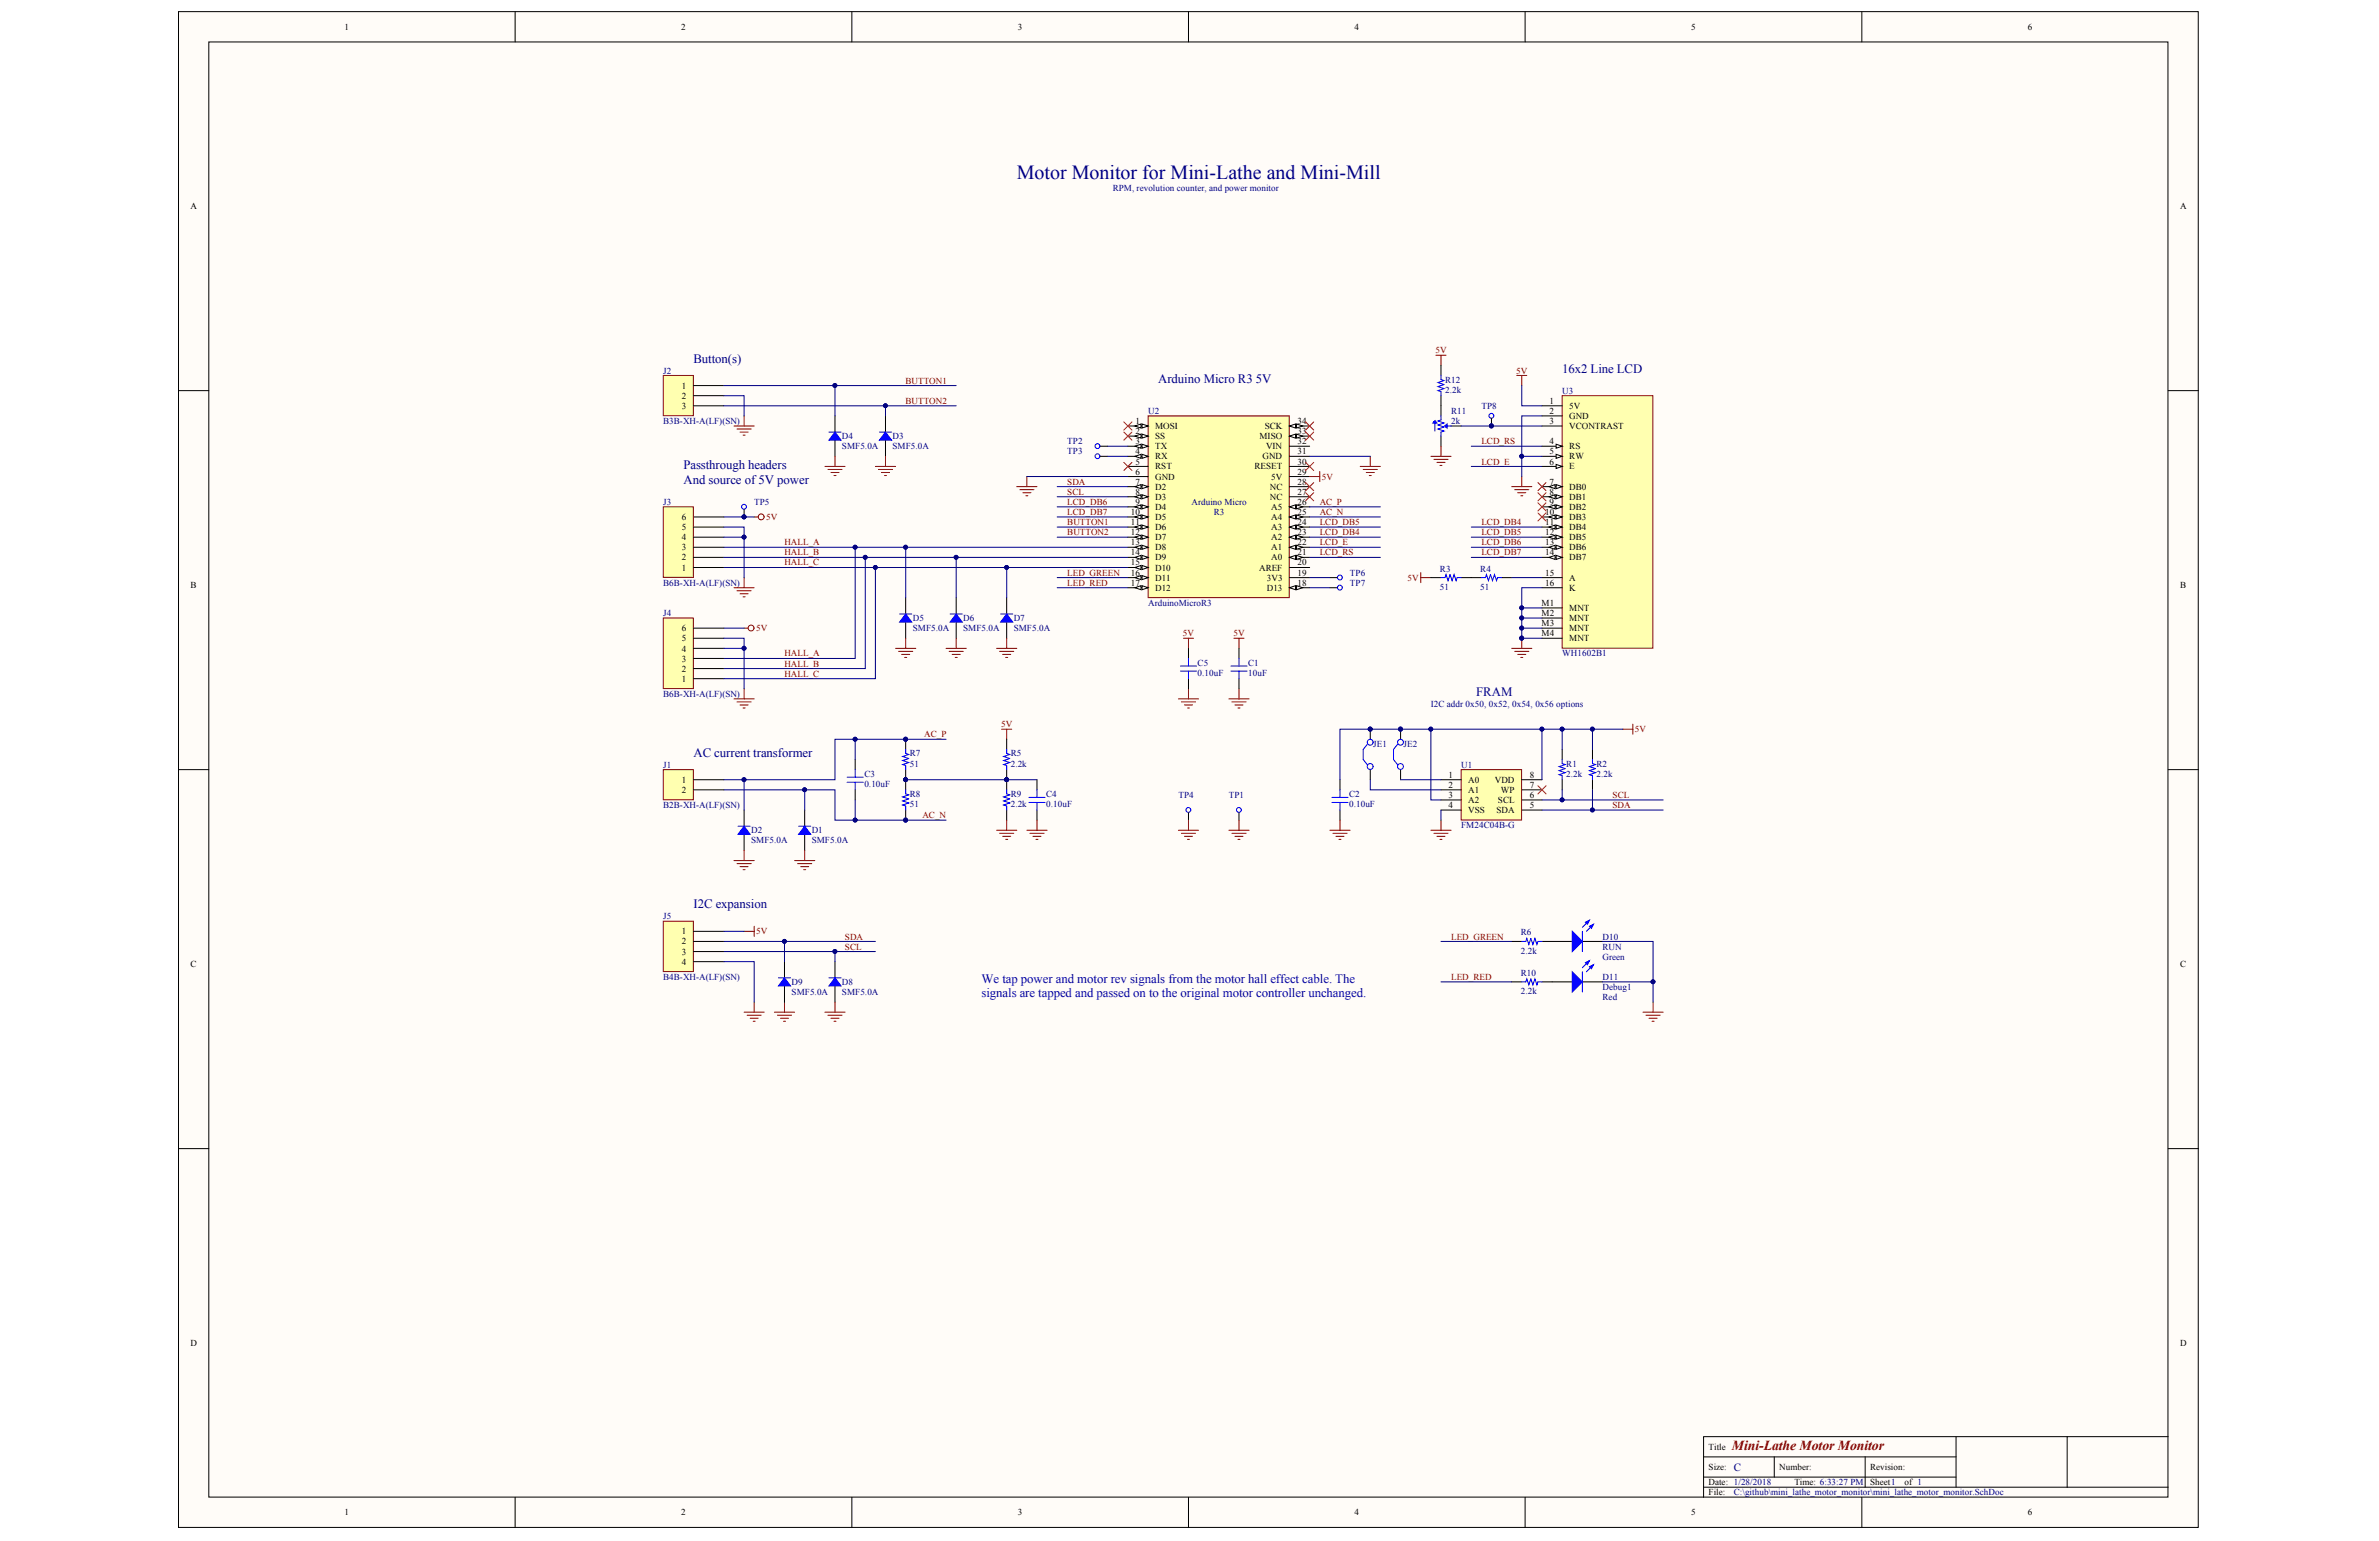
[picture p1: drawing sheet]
<svg xmlns="http://www.w3.org/2000/svg" width="431mm" height="279mm" viewBox="0 0 431 279" stroke-linecap="round" stroke-linejoin="round" font-family="sans-serif">
<defs><g id="words">
<text font-size="3.6" fill="#000080" x="184.4" y="32.5">Motor Monitor for Mini-Lathe and Mini-Mill</text>
<text font-size="2.5" fill="#800000" x="314.1" y="262.9">Mini-Lathe Motor Monitor</text>
<g font-size="2.3" fill="#000080">
<text x="125.8" y="65.7">Button(s)</text>
<text x="210" y="69.4">Arduino Micro R3 5V</text>
<text x="283.3" y="67.6">16x2 Line LCD</text>
<text x="124" y="85">Passthrough headers</text>
<text x="124" y="87.7">And source of 5V power</text>
<text x="267.7" y="126.2">FRAM</text>
<text x="125.8" y="137.2">AC current transformer</text>
<text x="125.8" y="164.7">I2C expansion</text>
</g>
<g font-size="2.3" fill="#0000bf">
<text x="178" y="178.3">We tap power and motor rev signals from the motor hall effect cable. The</text>
<text x="178" y="180.8">signals are tapped and passed on to the original motor controller unchanged.</text>
</g>
<text font-size="2" fill="#000080" x="314.4" y="266.7">C</text>
<g font-size="1.6">
<text x="62.5" y="5.4">1</text>
<text x="123.5" y="5.4">2</text>
<text x="184.6" y="5.4">3</text>
<text x="245.7" y="5.4">4</text>
<text x="306.7" y="5.4">5</text>
<text x="367.8" y="5.4">6</text>
<text x="34.5" y="37.9">A</text>
<text x="395.4" y="37.9">A</text>
<text x="123.7" y="70.5">1</text>
<text x="123.7" y="72.3">2</text>
<text x="123.7" y="74.1">3</text>
<text x="205.9" y="76.9">1</text>
<text x="209.5" y="77.8">MOSI</text>
<text x="229.4" y="77.8">SCK</text>
<text x="235.3" y="76.9">34</text>
<text x="281" y="73.2">1</text>
<text x="281" y="75">2</text>
<text x="281" y="76.9">3</text>
<text x="284.6" y="74.1">5V</text>
<text x="284.6" y="76">GND</text>
<text x="284.6" y="77.8">VCONTRAST</text>
<text x="205.9" y="78.7">2</text>
<text x="205.9" y="80.5">3</text>
<text x="205.9" y="82.4">4</text>
<text x="209.5" y="79.6">SS</text>
<text x="209.5" y="81.5">TX</text>
<text x="209.5" y="83.3">RX</text>
<text x="228.4" y="79.6">MISO</text>
<text x="229" y="83.3">GND</text>
<text x="229.6" y="81.5">VIN</text>
<text x="235.3" y="82.4">31</text>
<text x="235.3" y="80.5">32</text>
<text x="235.3" y="78.7">33</text>
<text x="281" y="80.5">4</text>
<text x="281" y="82.4">5</text>
<text x="284.6" y="81.5">RS</text>
<text x="284.6" y="83.3">RW</text>
<text x="205.9" y="84.2">5</text>
<text x="205.9" y="86">6</text>
<text x="205.9" y="87.9">7</text>
<text x="205.9" y="89.7">8</text>
<text x="209.5" y="85.1">RST</text>
<text x="209.5" y="87">GND</text>
<text x="209.5" y="88.8">D2</text>
<text x="227.5" y="85.1">RESET</text>
<text x="230.3" y="88.8">NC</text>
<text x="230.5" y="87">5V</text>
<text x="235.3" y="89.7">27</text>
<text x="235.3" y="87.9">28</text>
<text x="235.3" y="86">29</text>
<text x="235.3" y="84.2">30</text>
<text x="281" y="84.2">6</text>
<text x="281" y="87.9">7</text>
<text x="281" y="89.7">8</text>
<text x="284.6" y="85.1">E</text>
<text x="284.6" y="88.8">DB0</text>
<text x="123.7" y="94.3">6</text>
<text x="205.1" y="93.4">10</text>
<text x="205.1" y="95.2">11</text>
<text x="205.9" y="91.5">9</text>
<text x="209.5" y="90.6">D3</text>
<text x="209.5" y="92.5">D4</text>
<text x="209.5" y="94.3">D5</text>
<text x="230.3" y="90.6">NC</text>
<text x="230.5" y="94.3">A4</text>
<text x="230.5" y="92.5">A5</text>
<text x="235.3" y="95.2">24</text>
<text x="235.3" y="93.4">25</text>
<text x="235.3" y="91.5">26</text>
<text x="280.2" y="95.2">11</text>
<text x="280.2" y="93.4">10</text>
<text x="281" y="91.5">9</text>
<text x="284.6" y="90.6">DB1</text>
<text x="284.6" y="92.5">DB2</text>
<text x="284.6" y="94.3">DB3</text>
<text x="123.7" y="101.6">2</text>
<text x="123.7" y="99.8">3</text>
<text x="123.7" y="98">4</text>
<text x="123.7" y="96.1">5</text>
<text x="205.1" y="97">12</text>
<text x="205.1" y="98.9">13</text>
<text x="205.1" y="100.7">14</text>
<text x="209.5" y="96.1">D6</text>
<text x="209.5" y="98">D7</text>
<text x="209.5" y="99.8">D8</text>
<text x="209.5" y="101.6">D9</text>
<text x="230.5" y="101.6">A0</text>
<text x="230.5" y="99.8">A1</text>
<text x="230.5" y="98">A2</text>
<text x="230.5" y="96.1">A3</text>
<text x="235.3" y="100.7">21</text>
<text x="235.3" y="98.9">22</text>
<text x="235.3" y="97">23</text>
<text x="280.2" y="97">12</text>
<text x="280.2" y="98.9">13</text>
<text x="280.2" y="100.7">14</text>
<text x="284.6" y="96.1">DB4</text>
<text x="284.6" y="98">DB5</text>
<text x="284.6" y="99.8">DB6</text>
<text x="284.6" y="101.6">DB7</text>
<text x="34.6" y="106.7">B</text>
<text x="123.7" y="103.5">1</text>
<text x="205.1" y="102.5">15</text>
<text x="205.1" y="104.3">16</text>
<text x="205.1" y="106.2">17</text>
<text x="209.5" y="103.5">D10</text>
<text x="209.5" y="105.3">D11</text>
<text x="209.5" y="107.1">D12</text>
<text x="228.3" y="103.5">AREF</text>
<text x="229.7" y="107.1">D13</text>
<text x="229.7" y="105.3">3V3</text>
<text x="235.3" y="106.2">18</text>
<text x="235.3" y="104.3">19</text>
<text x="235.3" y="102.5">20</text>
<text x="280.2" y="104.3">15</text>
<text x="280.2" y="106.2">16</text>
<text x="284.6" y="105.3">A</text>
<text x="284.6" y="107.1">K</text>
<text x="395.4" y="106.7">B</text>
<text x="279.6" y="109.8">M1</text>
<text x="279.6" y="111.7">M2</text>
<text x="279.6" y="113.5">M3</text>
<text x="284.6" y="110.8">MNT</text>
<text x="284.6" y="112.6">MNT</text>
<text x="123.7" y="120">3</text>
<text x="123.7" y="118.1">4</text>
<text x="123.7" y="116.3">5</text>
<text x="123.7" y="114.5">6</text>
<text x="279.6" y="115.4">M4</text>
<text x="284.6" y="114.5">MNT</text>
<text x="284.6" y="116.3">MNT</text>
<text x="123.7" y="123.6">1</text>
<text x="123.7" y="121.8">2</text>
<text x="123.7" y="141.9">1</text>
<text x="123.7" y="143.8">2</text>
<text x="262.7" y="141">1</text>
<text x="262.7" y="142.9">2</text>
<text x="266.3" y="141.9">A0</text>
<text x="266.3" y="143.8">A1</text>
<text x="271.1" y="141.9">VDD</text>
<text x="272.2" y="143.8">WP</text>
<text x="277.5" y="142.9">7</text>
<text x="277.5" y="141">8</text>
<text x="262.7" y="144.7">3</text>
<text x="262.7" y="146.5">4</text>
<text x="266.3" y="145.6">A2</text>
<text x="266.3" y="147.4">VSS</text>
<text x="271.4" y="147.4">SDA</text>
<text x="271.7" y="145.6">SCL</text>
<text x="277.5" y="146.5">5</text>
<text x="277.5" y="144.7">6</text>
<text x="123.7" y="169.4">1</text>
<text x="123.7" y="171.2">2</text>
<text x="123.7" y="173.1">3</text>
<text x="34.6" y="175.4">C</text>
<text x="123.7" y="174.9">4</text>
<text x="395.4" y="175.4">C</text>
<text x="34.5" y="244.1">D</text>
<text x="395.4" y="244.1">D</text>
<text x="309.9" y="262.9">Title</text>
<text x="309.9" y="266.5">Size:</text>
<text x="309.9" y="269.3">Date: 1/28/2018</text>
<text x="322.7" y="266.5">Number:</text>
<text x="325.4" y="269.3">Time: 6:33:27 PM</text>
<text x="339.2" y="266.5">Revision:</text>
<text x="339.2" y="269.3">Sheet1</text>
<text x="345.4" y="269.3">of 1</text>
<text x="62.5" y="274.8">1</text>
<text x="123.5" y="274.8">2</text>
<text x="184.6" y="274.8">3</text>
<text x="245.7" y="274.8">4</text>
<text x="306.7" y="274.8">5</text>
<text x="309.9" y="271.1">File:</text>
<text x="367.8" y="274.8">6</text>
</g>
<g font-size="1.6" fill="#000080">
<text x="201.8" y="34.7">RPM, revolution counter, and power monitor</text>
<text x="120.3" y="67.7">J2</text>
<text x="262.1" y="69.4">R12</text>
<text x="262.1" y="71.2">2.2k</text>
<text x="283.3" y="71.4">U3</text>
<text x="120.3" y="76.9">B3B-XH-A(LF)(SN)</text>
<text x="208.2" y="75">U2</text>
<text x="263.2" y="75">R11</text>
<text x="263.2" y="76.9">2k</text>
<text x="268.7" y="74.1">TP8</text>
<text x="152.7" y="79.6">D4</text>
<text x="152.7" y="81.5">SMF5.0A</text>
<text x="161.9" y="79.6">D3</text>
<text x="161.9" y="81.5">SMF5.0A</text>
<text x="193.6" y="80.5">TP2</text>
<text x="193.6" y="82.4">TP3</text>
<text x="120.3" y="91.5">J3</text>
<text x="136.8" y="91.5">TP5</text>
<text x="216.1" y="91.5">Arduino Micro</text>
<text x="220.1" y="93.4">R3</text>
<text x="120.3" y="106.2">B6B-XH-A(LF)(SN)</text>
<text x="244.8" y="104.3">TP6</text>
<text x="244.8" y="106.2">TP7</text>
<text x="261.1" y="103.6">R3</text>
<text x="261.1" y="106.9">51</text>
<text x="268.5" y="103.6">R4</text>
<text x="268.5" y="106.9">51</text>
<text x="120.3" y="111.7">J4</text>
<text x="165.5" y="112.6">D5</text>
<text x="174.7" y="112.6">D6</text>
<text x="183.8" y="112.6">D7</text>
<text x="208.2" y="109.8">ArduinoMicroR3</text>
<text x="165.5" y="114.5">SMF5.0A</text>
<text x="174.7" y="114.5">SMF5.0A</text>
<text x="183.8" y="114.5">SMF5.0A</text>
<text x="283.3" y="119">WH1602B1</text>
<text x="217.2" y="120.7">C5</text>
<text x="217.2" y="122.5">0.10uF</text>
<text x="226.4" y="120.7">C1</text>
<text x="226.4" y="122.5">10uF</text>
<text x="120.3" y="126.4">B6B-XH-A(LF)(SN)</text>
<text x="259.5" y="128.2">I2C addr 0x50, 0x52, 0x54, 0x56 options</text>
<text x="165" y="137.2">R7</text>
<text x="183.3" y="137.2">R5</text>
<text x="249.1" y="135.5">JE1</text>
<text x="254.5" y="135.5">JE2</text>
<text x="120.3" y="139.2">J1</text>
<text x="156.8" y="140.8">C3</text>
<text x="156.8" y="142.7">0.10uF</text>
<text x="165" y="139">51</text>
<text x="183.3" y="139">2.2k</text>
<text x="265" y="139.2">U1</text>
<text x="284" y="139">R1</text>
<text x="284" y="140.8">2.2k</text>
<text x="289.5" y="139">R2</text>
<text x="289.5" y="140.8">2.2k</text>
<text x="120.3" y="146.5">B2B-XH-A(LF)(SN)</text>
<text x="165" y="144.5">R8</text>
<text x="165" y="146.3">51</text>
<text x="183.3" y="144.5">R9</text>
<text x="183.3" y="146.3">2.2k</text>
<text x="189.7" y="144.5">C4</text>
<text x="189.7" y="146.3">0.10uF</text>
<text x="213.7" y="144.7">TP4</text>
<text x="222.9" y="144.7">TP1</text>
<text x="244.7" y="144.5">C2</text>
<text x="244.7" y="146.3">0.10uF</text>
<text x="136.2" y="151.1">D2</text>
<text x="136.2" y="152.9">SMF5.0A</text>
<text x="147.2" y="151.1">D1</text>
<text x="147.2" y="152.9">SMF5.0A</text>
<text x="265" y="150.2">FM24C04B-G</text>
<text x="120.3" y="166.7">J5</text>
<text x="275.8" y="169.6">R6</text>
<text x="275.8" y="172.9">2.2k</text>
<text x="290.6" y="170.3">D10</text>
<text x="290.6" y="172.2">RUN</text>
<text x="290.6" y="174">Green</text>
<text x="120.3" y="177.7">B4B-XH-A(LF)(SN)</text>
<text x="143.6" y="178.6">D9</text>
<text x="152.7" y="178.6">D8</text>
<text x="275.8" y="176.9">R10</text>
<text x="290.6" y="177.7">D11</text>
<text x="290.6" y="179.5">Debug1</text>
<text x="143.6" y="180.4">SMF5.0A</text>
<text x="152.7" y="180.4">SMF5.0A</text>
<text x="275.8" y="180.2">2.2k</text>
<text x="290.6" y="181.3">Red</text>
<text x="314.4" y="271.1">C:\github\mini_lathe_motor_monitor\mini_lathe_motor_monitor.SchDoc</text>
</g>
<g font-size="1.6" fill="#800000">
<text x="260.3" y="64.1">5V</text>
<text x="164.2" y="69.6">BUTTON1</text>
<text x="275" y="67.7">5V</text>
<text x="164.2" y="73.2">BUTTON2</text>
<text x="268.7" y="80.5">LCD_RS</text>
<text x="193.6" y="87.9">SDA</text>
<text x="193.6" y="89.7">SCL</text>
<text x="239.7" y="87">5V</text>
<text x="268.7" y="84.2">LCD_E</text>
<text x="139" y="94.3">5V</text>
<text x="193.6" y="91.5">LCD_DB6</text>
<text x="193.6" y="93.4">LCD_DB7</text>
<text x="193.6" y="95.2">BUTTON1</text>
<text x="239.3" y="95.2">LCD_DB5</text>
<text x="239.3" y="91.5">AC_P</text>
<text x="239.3" y="93.4">AC_N</text>
<text x="268.7" y="95.2">LCD_DB4</text>
<text x="142.3" y="98.9">HALL_A</text>
<text x="142.3" y="100.7">HALL_B</text>
<text x="193.6" y="97">BUTTON2</text>
<text x="239.3" y="100.7">LCD_RS</text>
<text x="239.3" y="98.9">LCD_E</text>
<text x="239.3" y="97">LCD_DB4</text>
<text x="268.7" y="97">LCD_DB5</text>
<text x="268.7" y="98.9">LCD_DB6</text>
<text x="268.7" y="100.7">LCD_DB7</text>
<text x="142.3" y="102.5">HALL_C</text>
<text x="193.6" y="104.3">LED_GREEN</text>
<text x="193.6" y="106.2">LED_RED</text>
<text x="255.3" y="105.3">5V</text>
<text x="137.1" y="114.5">5V</text>
<text x="142.3" y="119">HALL_A</text>
<text x="214.5" y="115.4">5V</text>
<text x="223.7" y="115.4">5V</text>
<text x="142.3" y="120.9">HALL_B</text>
<text x="142.3" y="122.7">HALL_C</text>
<text x="181.6" y="131.9">5V</text>
<text x="167.6" y="133.7">AC_P</text>
<text x="296.5" y="132.8">5V</text>
<text x="167.3" y="148.4">AC_N</text>
<text x="292.5" y="146.5">SDA</text>
<text x="292.5" y="144.7">SCL</text>
<text x="137.1" y="169.4">5V</text>
<text x="153.2" y="170.3">SDA</text>
<text x="153.2" y="172.2">SCL</text>
<text x="263.2" y="170.3">LED_GREEN</text>
<text x="263.2" y="177.7">LED_RED</text>
</g>
</g></defs>
<g fill="#fffcf8" stroke="#000" stroke-width=".18">
<path d="M32.4 2.1h366.3v274.8h-366.3z"/>
<path d="M37.9 7.6h355.3v263.8h-355.3z"/>
</g>
<g fill="none" stroke="#000" stroke-width=".18">
<path d="M93.4 2.1v5.5M154.5 2.1v5.5M215.5 2.1v5.5M276.6 2.1v5.5M337.7 2.1v5.5M32.4 70.8h5.5M393.2 70.8h5.5M32.4 139.5h5.5M393.2 139.5h5.5M32.4 208.3h5.5M393.2 208.3h5.5M93.4 271.5v5.5"/>
<path d="M154.5 271.5v5.5M215.5 271.5v5.5M276.6 271.5v5.5M309 264.1h45.7M309 269.6h84.2M309 267.8h45.7M321.8 264.1v3.7M337.7 271.5v5.5M338.3 264.1v5.5M354.7 260.5v9.1M374.9 260.5h-65.9v11M393.2 260.5h-18.3v9.1"/>
</g>
<path d="M265 139.5h10.9v9.2h-10.9z" fill="#ffffb0" stroke="#800000" stroke-width=".18"/>
<path d="M261.3 141.4h3.7M261.3 143.2h3.7M261.3 145h3.7M261.3 146.9h3.7M276 141.4h3.6M276 143.2h3.6M276 145h3.6M276 146.9h3.6M281.5 170.7h3.6M287 170.7h3.6" fill="none" stroke="#000" stroke-width=".18"/>
<path d="M294.3 132.2h1.8M296.1 131.3v1.8M259.5 150.5h3.7M260 151.1h2.6M260.6 151.6h1.5M261.1 152.2h.4M261.3 148.7v1.8" fill="none" stroke="#800000" stroke-width=".18"/>
<path d="M285.1 168.9l1.9 1.8-1.9 1.8z" fill="#00f"/>
<path d="M285.1 168.9l1.9 1.8-1.9 1.8zM288.3 166.8l-1.3 1.3M289 167.6l-1.3 1.3" fill="none" stroke="#00f" stroke-width=".18"/>
<path d="M288.3 167.9l.7-.3-.4 .7z" fill="#00f"/>
<path d="M288.3 167.9l.7-.3-.4 .7z" fill="none" stroke="#00f" stroke-width=".18"/>
<path d="M287.5 167.2l.8-.4-.4 .8z" fill="#00f"/>
<path d="M287 168.9v3.6M287.5 167.2l.8-.4-.4 .8z" fill="none" stroke="#00f" stroke-width=".18"/>
<path d="M281.5 178h3.6M287 178h3.6" fill="none" stroke="#000" stroke-width=".18"/>
<path d="M285.1 176.2l1.9 1.8-1.9 1.9z" fill="#00f"/>
<path d="M285.1 176.2l1.9 1.8-1.9 1.9zM288.3 174.2l-1.3 1.3M289 174.9l-1.3 1.3" fill="none" stroke="#00f" stroke-width=".18"/>
<path d="M288.3 175.3l.7-.4-.4 .7z" fill="#00f"/>
<path d="M288.3 175.3l.7-.4-.4 .7z" fill="none" stroke="#00f" stroke-width=".18"/>
<path d="M287.5 174.5l.8-.3-.4 .7z" fill="#00f"/>
<g fill="none" stroke="#00f" stroke-width=".18">
<path d="M248 135l-.8 .9v1.8l.8 .9M253.5 135l-.8 .9v1.8l.8 .9M287 176.2v3.7M287.5 174.5l.8-.3-.4 .7z"/>
<circle cx="248.5" cy="134.6" r=".53"/>
<circle cx="248.5" cy="139" r=".53"/>
<circle cx="254" cy="134.6" r=".53"/>
<circle cx="254" cy="139" r=".53"/>
<circle cx="215.5" cy="146.9" r=".44"/>
<circle cx="224.7" cy="146.9" r=".44"/>
</g>
<g fill="none" stroke="#800000" stroke-width=".18">
<path d="M186.2 150.5h3.7M186.8 151.1h2.5M187.3 151.6h1.5M187.9 152.2h.3M188.1 148.7v1.8M213.7 150.5h3.7M214.3 151.1h2.5M214.8 151.6h1.5M215.4 152.2h.3M215.5 148.7v1.8M222.9 150.5h3.6M223.4 151.1h2.6"/>
<path d="M224 151.6h1.4M224.5 152.2h.4M224.7 148.7v1.8M241.2 150.5h3.6M241.7 151.1h2.6M242.3 151.6h1.4M242.8 152.2h.4M243 148.7v1.8M140.4 183.5h3.7M141 184.1h2.6M141.5 184.6h1.5M142.1 185.2h.4"/>
<path d="M142.3 181.7v1.8"/>
</g>
<path d="M248.5 132.2v1.8M248.5 139.5v1.9M254 132.2v1.8M254 139.5v1.9M215.5 147.3v1.4M224.7 147.3v1.4" fill="none" stroke="#000" stroke-width=".18"/>
<g fill="#000080" stroke="#000080" stroke-width=".18">
<circle cx="254" cy="132.2" r=".35"/>
<circle cx="248.5" cy="132.2" r=".35"/>
</g>
<path d="M278.9 142.5l1.5 1.4M280.4 142.5l-1.5 1.4" fill="none" stroke="#f00" stroke-width=".18"/>
<path d="M208.2 75.4h25.6v33h-25.6z" fill="#ffffb0" stroke="#800000" stroke-width=".18"/>
<path d="M204.5 77.2h3.7" fill="none" stroke="#000" stroke-width=".18"/>
<path d="M207.1 76.9l1.1 .3-1.1 .4z" fill="#fffcf8"/>
<path d="M207.1 76.9l1.1 .3-1.1 .4z" fill="none" stroke="#000" stroke-width=".18"/>
<path d="M205.8 77.2l1.1-.3v.7z" fill="#fffcf8"/>
<path d="M204.5 79.1h3.7M205.8 77.2l1.1-.3v.7z" fill="none" stroke="#000" stroke-width=".18"/>
<path d="M207.1 78.7l1.1 .4-1.1 .3z" fill="#fffcf8"/>
<path d="M207.1 78.7l1.1 .4-1.1 .3z" fill="none" stroke="#000" stroke-width=".18"/>
<path d="M205.8 79.1l1.1-.4v.7z" fill="#fffcf8"/>
<path d="M205.8 79.1l1.1-.4v.7zM204.5 80.9h3.7" fill="none" stroke="#000" stroke-width=".18"/>
<path d="M207.1 80.5l1.1 .4-1.1 .4z" fill="#fffcf8"/>
<path d="M207.1 80.5l1.1 .4-1.1 .4z" fill="none" stroke="#000" stroke-width=".18"/>
<path d="M205.8 80.9l1.1-.4v.8z" fill="#fffcf8"/>
<path d="M204.5 82.7h3.7M205.8 80.9l1.1-.4v.8z" fill="none" stroke="#000" stroke-width=".18"/>
<path d="M207.1 82.4l1.1 .3-1.1 .4z" fill="#fffcf8"/>
<path d="M207.1 82.4l1.1 .3-1.1 .4z" fill="none" stroke="#000" stroke-width=".18"/>
<path d="M205.8 82.7l1.1-.3v.7z" fill="#fffcf8"/>
<path d="M204.5 84.6h3.7M204.5 86.4h3.7M204.5 88.2h3.7M205.8 82.7l1.1-.3v.7z" fill="none" stroke="#000" stroke-width=".18"/>
<path d="M207.1 87.9l1.1 .3-1.1 .4z" fill="#fffcf8"/>
<path d="M207.1 87.9l1.1 .3-1.1 .4z" fill="none" stroke="#000" stroke-width=".18"/>
<path d="M205.8 88.2l1.1-.3v.7z" fill="#fffcf8"/>
<path d="M204.5 90.1h3.7M205.8 88.2l1.1-.3v.7z" fill="none" stroke="#000" stroke-width=".18"/>
<path d="M207.1 89.7l1.1 .4-1.1 .3z" fill="#fffcf8"/>
<path d="M207.1 89.7l1.1 .4-1.1 .3z" fill="none" stroke="#000" stroke-width=".18"/>
<path d="M205.8 90.1l1.1-.4v.7z" fill="#fffcf8"/>
<path d="M204.5 91.9h3.7M205.8 90.1l1.1-.4v.7z" fill="none" stroke="#000" stroke-width=".18"/>
<path d="M207.1 91.5l1.1 .4-1.1 .4z" fill="#fffcf8"/>
<path d="M207.1 91.5l1.1 .4-1.1 .4z" fill="none" stroke="#000" stroke-width=".18"/>
<path d="M205.8 91.9l1.1-.4v.8z" fill="#fffcf8"/>
<path d="M204.5 93.7h3.7M205.8 91.9l1.1-.4v.8z" fill="none" stroke="#000" stroke-width=".18"/>
<path d="M207.1 93.4l1.1 .3-1.1 .4z" fill="#fffcf8"/>
<path d="M207.1 93.4l1.1 .3-1.1 .4z" fill="none" stroke="#000" stroke-width=".18"/>
<path d="M205.8 93.7l1.1-.3v.7z" fill="#fffcf8"/>
<path d="M204.5 95.6h3.7M205.8 93.7l1.1-.3v.7z" fill="none" stroke="#000" stroke-width=".18"/>
<path d="M207.1 95.2l1.1 .4-1.1 .3z" fill="#fffcf8"/>
<path d="M207.1 95.2l1.1 .4-1.1 .3z" fill="none" stroke="#000" stroke-width=".18"/>
<path d="M205.8 95.6l1.1-.4v.7z" fill="#fffcf8"/>
<path d="M204.5 97.4h3.7M205.8 95.6l1.1-.4v.7z" fill="none" stroke="#000" stroke-width=".18"/>
<path d="M207.1 97l1.1 .4-1.1 .4z" fill="#fffcf8"/>
<path d="M207.1 97l1.1 .4-1.1 .4z" fill="none" stroke="#000" stroke-width=".18"/>
<path d="M205.8 97.4l1.1-.4v.8z" fill="#fffcf8"/>
<path d="M204.5 99.2h3.7M205.8 97.4l1.1-.4v.8z" fill="none" stroke="#000" stroke-width=".18"/>
<path d="M207.1 98.9l1.1 .3-1.1 .4z" fill="#fffcf8"/>
<path d="M207.1 98.9l1.1 .3-1.1 .4z" fill="none" stroke="#000" stroke-width=".18"/>
<path d="M205.8 99.2l1.1-.3v.7z" fill="#fffcf8"/>
<path d="M205.8 99.2l1.1-.3v.7zM204.5 101.1h3.7" fill="none" stroke="#000" stroke-width=".18"/>
<path d="M207.1 100.7l1.1 .4-1.1 .3z" fill="#fffcf8"/>
<path d="M207.1 100.7l1.1 .4-1.1 .3z" fill="none" stroke="#000" stroke-width=".18"/>
<path d="M205.8 101.1l1.1-.4v.7z" fill="#fffcf8"/>
<path d="M204.5 102.9h3.7M205.8 101.1l1.1-.4v.7z" fill="none" stroke="#000" stroke-width=".18"/>
<path d="M207.1 102.5l1.1 .4-1.1 .4z" fill="#fffcf8"/>
<path d="M207.1 102.5l1.1 .4-1.1 .4z" fill="none" stroke="#000" stroke-width=".18"/>
<path d="M205.8 102.9l1.1-.4v.8z" fill="#fffcf8"/>
<path d="M204.5 104.7h3.7M205.8 102.9l1.1-.4v.8z" fill="none" stroke="#000" stroke-width=".18"/>
<path d="M207.1 104.4l1.1 .3-1.1 .4z" fill="#fffcf8"/>
<path d="M207.1 104.4l1.1 .3-1.1 .4z" fill="none" stroke="#000" stroke-width=".18"/>
<path d="M205.8 104.7l1.1-.3v.7z" fill="#fffcf8"/>
<path d="M204.5 106.6h3.7M205.8 104.7l1.1-.3v.7z" fill="none" stroke="#000" stroke-width=".18"/>
<path d="M207.1 106.2l1.1 .4-1.1 .3z" fill="#fffcf8"/>
<path d="M207.1 106.2l1.1 .4-1.1 .3z" fill="none" stroke="#000" stroke-width=".18"/>
<path d="M205.8 106.6l1.1-.4v.7z" fill="#fffcf8"/>
<path d="M205.8 106.6l1.1-.4v.7zM233.9 106.6h3.6" fill="none" stroke="#000" stroke-width=".18"/>
<path d="M233.9 106.6l1.1-.4v.7z" fill="#fffcf8"/>
<path d="M233.9 106.6l1.1-.4v.7z" fill="none" stroke="#000" stroke-width=".18"/>
<path d="M235.1 106.2l1.1 .4-1.1 .3z" fill="#fffcf8"/>
<path d="M233.9 104.7h3.6M233.9 102.9h3.6M233.9 101.1h3.6M235.1 106.2l1.1 .4-1.1 .3z" fill="none" stroke="#000" stroke-width=".18"/>
<path d="M233.9 101.1l1.1-.4v.7z" fill="#fffcf8"/>
<path d="M233.9 101.1l1.1-.4v.7z" fill="none" stroke="#000" stroke-width=".18"/>
<path d="M235.1 100.7l1.1 .4-1.1 .3z" fill="#fffcf8"/>
<path d="M233.9 99.2h3.6M235.1 100.7l1.1 .4-1.1 .3z" fill="none" stroke="#000" stroke-width=".18"/>
<path d="M233.9 99.2l1.1-.3v.7z" fill="#fffcf8"/>
<path d="M233.9 99.2l1.1-.3v.7z" fill="none" stroke="#000" stroke-width=".18"/>
<path d="M235.1 98.9l1.1 .3-1.1 .4z" fill="#fffcf8"/>
<path d="M233.9 97.4h3.6M235.1 98.9l1.1 .3-1.1 .4z" fill="none" stroke="#000" stroke-width=".18"/>
<path d="M233.9 97.4l1.1-.4v.8z" fill="#fffcf8"/>
<path d="M233.9 97.4l1.1-.4v.8z" fill="none" stroke="#000" stroke-width=".18"/>
<path d="M235.1 97l1.1 .4-1.1 .4z" fill="#fffcf8"/>
<path d="M233.9 95.6h3.6M235.1 97l1.1 .4-1.1 .4z" fill="none" stroke="#000" stroke-width=".18"/>
<path d="M233.9 95.6l1.1-.4v.7z" fill="#fffcf8"/>
<path d="M233.9 95.6l1.1-.4v.7z" fill="none" stroke="#000" stroke-width=".18"/>
<path d="M235.1 95.2l1.1 .4-1.1 .3z" fill="#fffcf8"/>
<path d="M233.9 93.7h3.6M235.1 95.2l1.1 .4-1.1 .3z" fill="none" stroke="#000" stroke-width=".18"/>
<path d="M233.9 93.7l1.1-.3v.7z" fill="#fffcf8"/>
<path d="M233.9 93.7l1.1-.3v.7z" fill="none" stroke="#000" stroke-width=".18"/>
<path d="M235.1 93.4l1.1 .3-1.1 .4z" fill="#fffcf8"/>
<path d="M233.9 91.9h3.6M235.1 93.4l1.1 .3-1.1 .4z" fill="none" stroke="#000" stroke-width=".18"/>
<path d="M233.9 91.9l1.1-.4v.8z" fill="#fffcf8"/>
<path d="M233.9 91.9l1.1-.4v.8z" fill="none" stroke="#000" stroke-width=".18"/>
<path d="M235.1 91.5l1.1 .4-1.1 .4z" fill="#fffcf8"/>
<path d="M233.9 79.1h3.6M233.9 90.1h3.6M233.9 88.2h3.6M233.9 86.4h3.6M233.9 84.6h3.6M233.9 82.7h3.6M233.9 80.9h3.6M235.1 91.5l1.1 .4-1.1 .4z" fill="none" stroke="#000" stroke-width=".18"/>
<path d="M233.9 79.1l1.1-.4v.7z" fill="#fffcf8"/>
<path d="M233.9 79.1l1.1-.4v.7z" fill="none" stroke="#000" stroke-width=".18"/>
<path d="M235.1 78.7l1.1 .4-1.1 .3z" fill="#fffcf8"/>
<path d="M233.9 77.2h3.6M235.1 78.7l1.1 .4-1.1 .3z" fill="none" stroke="#000" stroke-width=".18"/>
<path d="M233.9 77.2l1.1-.3v.7z" fill="#fffcf8"/>
<path d="M233.9 77.2l1.1-.3v.7z" fill="none" stroke="#000" stroke-width=".18"/>
<path d="M235.1 76.9l1.1 .3-1.1 .4z" fill="#fffcf8"/>
<path d="M235.1 76.9l1.1 .3-1.1 .4z" fill="none" stroke="#000" stroke-width=".18"/>
<path d="M283.3 71.7h16.5v45.8h-16.5z" fill="#ffffb0" stroke="#800000" stroke-width=".18"/>
<path d="M279.6 73.6h3.7M279.6 75.4h3.7M279.6 77.2h3.7M279.6 80.9h3.7" fill="none" stroke="#000" stroke-width=".18"/>
<path d="M282.2 80.5l1.1 .4-1.1 .4z" fill="#fffcf8"/>
<path d="M279.6 82.7h3.7M282.2 80.5l1.1 .4-1.1 .4z" fill="none" stroke="#000" stroke-width=".18"/>
<path d="M282.2 82.4l1.1 .3-1.1 .4z" fill="#fffcf8"/>
<path d="M279.6 84.6h3.7M282.2 82.4l1.1 .3-1.1 .4z" fill="none" stroke="#000" stroke-width=".18"/>
<path d="M282.2 84.2l1.1 .4-1.1 .3z" fill="#fffcf8"/>
<path d="M279.6 95.6h3.7M282.2 84.2l1.1 .4-1.1 .3z" fill="none" stroke="#000" stroke-width=".18"/>
<path d="M282.2 95.2l1.1 .4-1.1 .3z" fill="#fffcf8"/>
<path d="M282.2 95.2l1.1 .4-1.1 .3z" fill="none" stroke="#000" stroke-width=".18"/>
<path d="M280.9 95.6l1.1-.4v.7z" fill="#fffcf8"/>
<path d="M279.6 97.4h3.7M280.9 95.6l1.1-.4v.7z" fill="none" stroke="#000" stroke-width=".18"/>
<path d="M282.2 97l1.1 .4-1.1 .4z" fill="#fffcf8"/>
<path d="M282.2 97l1.1 .4-1.1 .4z" fill="none" stroke="#000" stroke-width=".18"/>
<path d="M280.9 97.4l1.1-.4v.8z" fill="#fffcf8"/>
<path d="M279.6 99.2h3.7M280.9 97.4l1.1-.4v.8z" fill="none" stroke="#000" stroke-width=".18"/>
<path d="M282.2 98.9l1.1 .3-1.1 .4z" fill="#fffcf8"/>
<path d="M282.2 98.9l1.1 .3-1.1 .4z" fill="none" stroke="#000" stroke-width=".18"/>
<path d="M280.9 99.2l1.1-.3v.7z" fill="#fffcf8"/>
<path d="M280.9 99.2l1.1-.3v.7zM279.6 101.1h3.7" fill="none" stroke="#000" stroke-width=".18"/>
<path d="M282.2 100.7l1.1 .4-1.1 .3z" fill="#fffcf8"/>
<path d="M282.2 100.7l1.1 .4-1.1 .3z" fill="none" stroke="#000" stroke-width=".18"/>
<path d="M280.9 101.1l1.1-.4v.7z" fill="#fffcf8"/>
<path d="M279.6 88.2h3.7M280.9 101.1l1.1-.4v.7z" fill="none" stroke="#000" stroke-width=".18"/>
<path d="M282.2 87.9l1.1 .3-1.1 .4z" fill="#fffcf8"/>
<path d="M282.2 87.9l1.1 .3-1.1 .4z" fill="none" stroke="#000" stroke-width=".18"/>
<path d="M280.9 88.2l1.1-.3v.7z" fill="#fffcf8"/>
<path d="M279.6 90.1h3.7M280.9 88.2l1.1-.3v.7z" fill="none" stroke="#000" stroke-width=".18"/>
<path d="M282.2 89.7l1.1 .4-1.1 .3z" fill="#fffcf8"/>
<path d="M282.2 89.7l1.1 .4-1.1 .3z" fill="none" stroke="#000" stroke-width=".18"/>
<path d="M280.9 90.1l1.1-.4v.7z" fill="#fffcf8"/>
<path d="M279.6 91.9h3.7M280.9 90.1l1.1-.4v.7z" fill="none" stroke="#000" stroke-width=".18"/>
<path d="M282.2 91.5l1.1 .4-1.1 .4z" fill="#fffcf8"/>
<path d="M282.2 91.5l1.1 .4-1.1 .4z" fill="none" stroke="#000" stroke-width=".18"/>
<path d="M280.9 91.9l1.1-.4v.8z" fill="#fffcf8"/>
<path d="M279.6 93.7h3.7M280.9 91.9l1.1-.4v.8z" fill="none" stroke="#000" stroke-width=".18"/>
<path d="M282.2 93.4l1.1 .3-1.1 .4z" fill="#fffcf8"/>
<path d="M282.2 93.4l1.1 .3-1.1 .4z" fill="none" stroke="#000" stroke-width=".18"/>
<path d="M280.9 93.7l1.1-.3v.7z" fill="#fffcf8"/>
<path d="M261.3 73.6v1.8M261.3 79.1v1.8M263.2 77.2h1.8M280.9 93.7l1.1-.3v.7zM279.6 104.7h3.7M279.6 106.6h3.7M279.6 110.2h3.7M279.6 112.1h3.7M279.6 113.9h3.7M279.6 115.7h3.7" fill="none" stroke="#000" stroke-width=".18"/>
<g fill="none" stroke="#800000" stroke-width=".18">
<path d="M260.4 64.4h1.8M261.3 64.4v1.8M275.1 68.1h1.8M276 68.1v1.8M136.8 93.7h.7M184.4 88.2h3.7M185 88.8h2.5M185.5 89.3h1.5M186 89.9h.4M186.2 86.4v1.8M237.5 86.4h1.9M239.4 85.5v1.8"/>
<path d="M246.7 84.6h3.6M247.2 85.1h2.6M247.8 85.7h1.4M248.3 86.2h.4M248.5 82.7v1.9M259.5 82.7h3.7M260 83.3h2.6M260.6 83.8h1.5M261.1 84.4h.4M261.3 80.9v1.8M274.2 88.2h3.6M274.7 88.8h2.6"/>
<path d="M275.3 89.3h1.4M275.8 89.9h.4M276 86.4v1.8M133.1 106.6h3.7M133.7 107.1h2.5M134.2 107.7h1.5M134.8 108.2h.3M134.9 104.7v1.9M134.9 113.9h.8M214.6 115.7h1.9M215.5 115.7v1.9M133.1 126.7h3.7"/>
<path d="M133.7 127.3h2.5M134.2 127.8h1.5M134.8 128.4h.3M134.9 124.9v1.8M213.7 126.7h3.7M214.3 127.3h2.5M214.8 127.8h1.5M215.4 128.4h.3M215.5 124.9v1.8M180.7 150.5h3.7M181.3 151.1h2.6M181.8 151.6h1.5"/>
<path d="M182.4 152.2h.4M182.6 148.7v1.8"/>
<circle cx="138" cy="93.7" r=".53"/>
<circle cx="136.2" cy="113.9" r=".53"/>
</g>
<path d="M278.9 87.5l1.5 1.5M278.9 89.3l1.5 1.5M278.9 91.2l1.5 1.4M278.9 93l1.5 1.5M280.4 87.5l-1.5 1.5M280.4 89.3l-1.5 1.5M280.4 91.2l-1.5 1.4M280.4 93l-1.5 1.5" fill="none" stroke="#f00" stroke-width=".18"/>
<path d="M260 76.5h.4v.2M260.2 76.5h-.2l.2-.2 .4 .4h-.7l.3-.4v1.9M261.3 75.4v.7l-.5 .2 1.1 .4-1.1 .4 1.1 .3-1.1 .4 1.1 .4-.6 .1v.8M262.2 77.2v.2l-.1-.2 .3-.3v.7l-.3-.4h1.1M262.4 77.1h-.2v.3" fill="none" stroke="#00f" stroke-width=".18"/>
<path d="M120.3 139.5h5.5v5.5h-5.5z" fill="#ffffb0" stroke="#800000" stroke-width=".18"/>
<g fill="none" stroke="#000" stroke-width=".18">
<path d="M134.9 92.4v1.3M215.5 117.6v1.8M224.7 117.6v1.8M215.5 123.1v1.8M224.7 123.1v1.8M283.3 135.9v1.8M288.8 135.9v1.8M125.8 141.4h5.5M125.8 143.2h5.5M243 141.4v1.8M243 146.9v1.8M283.3 141.4v1.8"/>
<path d="M288.8 141.4v1.8M274.2 178h1.8M274.2 170.7h1.8M279.6 178h1.9M279.6 170.7h1.9"/>
</g>
<g fill="none" stroke="#800000" stroke-width=".18">
<path d="M223.8 115.7h1.8M224.7 115.7v1.9M257.7 103.8v1.8M257.7 104.7h1.8M274.2 117.6h3.6M274.7 118.1h2.6M275.3 118.7h1.4M275.8 119.2h.4M276 115.7v1.9M181.7 132.2h1.8M182.6 132.2v1.8M222.9 126.7h3.6"/>
<path d="M223.4 127.3h2.6M224 127.8h1.4M224.5 128.4h.4M224.7 124.9v1.8M298 183.5h3.6M298.5 184.1h2.6M299.1 184.6h1.4M299.6 185.2h.4M299.8 181.7v1.8"/>
</g>
<g fill="none" stroke="#00f" stroke-width=".18">
<path d="M215.5 119.4v1.4M224.7 119.4v1.4M214.1 120.8h2.9M214.1 121.7h2.9M215.5 121.7v1.4M223.2 120.8h3M223.2 121.7h3M224.7 121.7v1.4M283.3 137.7v.7l.6 .2-1.1 .4 1.1 .4-1.1 .3 1.1 .4-1.1 .4 .5 .1v.8M288.8 137.7v.7l.6 .2-1.1 .4 1.1 .4-1.1 .3 1.1 .4-1.1 .4 .5 .1v.8M241.5 144.6h3M241.5 145.5h3"/>
<path d="M243 143.2v1.4M243 145.5v1.4M276 178h.7l.2-.5 .4 1.1 .3-1.1 .4 1.1 .4-1.1 .3 1.1 .2-.6h.7M276 170.7h.7l.2-.6 .4 1.1 .3-1.1 .4 1.1 .4-1.1 .3 1.1 .2-.5h.7"/>
<circle cx="134.9" cy="91.9" r=".44"/>
</g>
<g fill="#000080" stroke="#000080" stroke-width=".18">
<circle cx="134.9" cy="93.7" r=".35"/>
<circle cx="276" cy="115.7" r=".35"/>
</g>
<path d="M120.3 167h5.5v9.2h-5.5z" fill="#ffffb0" stroke="#800000" stroke-width=".18"/>
<path d="M125.8 168.9h5.5M125.8 170.7h5.5M125.8 172.5h5.5M125.8 174.4h5.5" fill="none" stroke="#000" stroke-width=".18"/>
<path d="M134.9 168.9h1.9M136.8 167.9v1.9M134.9 183.5h3.7M135.5 184.1h2.6M136 184.6h1.5M136.6 185.2h.4M136.8 181.7v1.8" fill="none" stroke="#800000" stroke-width=".18"/>
<path d="M120.3 68.1h5.5v7.3h-5.5z" fill="#ffffb0" stroke="#800000" stroke-width=".18"/>
<path d="M125.8 69.9h5.5M125.8 71.7h5.5M125.8 73.6h5.5M199.5 80.9h1.4M199.5 82.7h1.4M182.6 134v1.9M182.6 139.5v3.7M145.9 146.9v2.9M145.9 151.3v2.9M182.6 146.9v1.8M188.1 141.4v1.8M188.1 146.9v1.8" fill="none" stroke="#000" stroke-width=".18"/>
<path d="M133.1 77.2h3.7M133.7 77.8h2.5M134.2 78.3h1.5M134.8 78.9h.3M134.9 75.4v1.8" fill="none" stroke="#800000" stroke-width=".18"/>
<g fill="none" stroke="#f00" stroke-width=".18">
<path d="M203.8 76.5l1.5 1.5M203.8 78.3l1.5 1.5M205.3 76.5l-1.5 1.5M205.3 78.3l-1.5 1.5M236.8 76.5l1.5 1.5M236.8 78.3l1.5 1.5M238.3 76.5l-1.5 1.5M238.3 78.3l-1.5 1.5M236.8 83.8l1.5 1.5M236.8 87.5l1.5 1.5M236.8 89.3l1.5 1.5M238.3 83.8l-1.5 1.5"/>
<path d="M238.3 87.5l-1.5 1.5M238.3 89.3l-1.5 1.5"/>
</g>
<circle cx="182.6" cy="141.4" r=".35" fill="#000080" stroke="#000080" stroke-width=".18"/>
<g fill="none" stroke="#00f" stroke-width=".18">
<path d="M182.6 135.9v.7l.5 .2-1.1 .4 1.1 .3-1.1 .4 1.1 .4-1.1 .3 .6 .2v.7M144.8 149.8h2.2M182.6 143.2v.7l.5 .2-1.1 .4 1.1 .4-1.1 .3 1.1 .4-1.1 .4 .6 .1v.8M186.6 144.6h2.9M186.6 145.5h2.9M188.1 143.2v1.4M188.1 145.5v1.4"/>
<circle cx="199" cy="82.7" r=".44"/>
<circle cx="199" cy="80.9" r=".44"/>
</g>
<path d="M145.9 149.8l1.1 1.5h-2.2z" fill="#00f"/>
<path d="M133.8 149.8h2.2M145.9 149.8l1.1 1.5h-2.2z" fill="none" stroke="#00f" stroke-width=".18"/>
<path d="M134.9 146.9v2.9M134.9 151.3v2.9" fill="none" stroke="#000" stroke-width=".18"/>
<path d="M134.9 149.8l1.1 1.5h-2.2z" fill="#00f"/>
<path d="M134.9 149.8l1.1 1.5h-2.2zM150.3 177.3h2.2" fill="none" stroke="#00f" stroke-width=".18"/>
<path d="M133.1 156h3.7M133.7 156.6h2.5M134.2 157.1h1.5M134.8 157.7h.3M134.9 154.2v1.8M144.1 156h3.7M144.7 156.6h2.5M145.2 157.1h1.5M145.8 157.7h.3M145.9 154.2v1.8" fill="none" stroke="#800000" stroke-width=".18"/>
<path d="M151.4 174.4v2.9M151.4 178.8v2.9" fill="none" stroke="#000" stroke-width=".18"/>
<path d="M151.4 177.3l1.1 1.5h-2.2z" fill="#00f"/>
<path d="M141.2 177.3h2.2M151.4 177.3l1.1 1.5h-2.2z" fill="none" stroke="#00f" stroke-width=".18"/>
<path d="M142.3 174.4v2.9M142.3 178.8v2.9" fill="none" stroke="#000" stroke-width=".18"/>
<path d="M142.3 177.3l1.1 1.5h-2.2z" fill="#00f"/>
<path d="M181.5 111.3h2.2M142.3 177.3l1.1 1.5h-2.2z" fill="none" stroke="#00f" stroke-width=".18"/>
<path d="M149.6 183.5h3.7M150.1 184.1h2.6M150.7 184.6h1.5M151.2 185.2h.4M151.4 181.7v1.8" fill="none" stroke="#800000" stroke-width=".18"/>
<path d="M182.6 108.4v2.9M182.6 112.8v2.9" fill="none" stroke="#000" stroke-width=".18"/>
<path d="M182.6 111.3l1.1 1.5h-2.2z" fill="#00f"/>
<path d="M172.3 111.3h2.2M182.6 111.3l1.1 1.5h-2.2z" fill="none" stroke="#00f" stroke-width=".18"/>
<path d="M173.4 108.4v2.9M173.4 112.8v2.9" fill="none" stroke="#000" stroke-width=".18"/>
<path d="M173.4 111.3l1.1 1.5h-2.2z" fill="#00f"/>
<path d="M163.2 111.3h2.2M173.4 111.3l1.1 1.5h-2.2z" fill="none" stroke="#00f" stroke-width=".18"/>
<path d="M164.3 108.4v2.9M164.3 112.8v2.9" fill="none" stroke="#000" stroke-width=".18"/>
<path d="M164.3 111.3l1.1 1.5h-2.2z" fill="#00f"/>
<path d="M159.5 78.3h2.2M164.3 111.3l1.1 1.5h-2.2z" fill="none" stroke="#00f" stroke-width=".18"/>
<g fill="none" stroke="#800000" stroke-width=".18">
<path d="M162.4 117.6h3.7M163 118.1h2.5M163.5 118.7h1.5M164.1 119.2h.3M164.3 115.7v1.9M171.6 117.6h3.6M172.1 118.1h2.6M172.7 118.7h1.4M173.2 119.2h.4M173.4 115.7v1.9M180.7 117.6h3.7M181.3 118.1h2.6"/>
<path d="M181.8 118.7h1.5M182.4 119.2h.4M182.6 115.7v1.9"/>
</g>
<path d="M160.6 75.4v2.9M160.6 79.8v2.9" fill="none" stroke="#000" stroke-width=".18"/>
<path d="M160.6 78.3l1.1 1.5h-2.2z" fill="#00f"/>
<path d="M150.3 78.3h2.2M160.6 78.3l1.1 1.5h-2.2z" fill="none" stroke="#00f" stroke-width=".18"/>
<path d="M151.4 75.4v2.9M151.4 79.8v2.9" fill="none" stroke="#000" stroke-width=".18"/>
<path d="M151.4 78.3l1.1 1.5h-2.2z" fill="#00f"/>
<g fill="none" stroke="#00f" stroke-width=".18">
<path d="M151.4 78.3l1.1 1.5h-2.2zM261.3 104.7h.8l.1-.5 .4 1.1 .4-1.1 .3 1.1 .4-1.1 .4 1.1 .2-.6h.7M268.7 104.7h.7l.2-.5 .3 1.1 .4-1.1 .4 1.1 .3-1.1 .4 1.1 .2-.6h.7M155.1 139.5v1.4M164.3 135.9v.7l.5 .2-1.1 .4 1.1 .3-1.1 .4 1.1 .4-1.1 .3 .6 .2v.7M153.6 140.9h3M153.6 141.8h3M155.1 141.8v1.4M164.3 143.2v.7l.5 .2-1.1 .4 1.1 .4-1.1 .3 1.1 .4-1.1 .4 .6 .1v.8"/>
<circle cx="243" cy="106.5" r=".44"/>
<circle cx="243" cy="104.7" r=".44"/>
</g>
<path d="M149.6 84.6h3.7M150.1 85.1h2.6M150.7 85.7h1.5M151.2 86.2h.4M151.4 82.7v1.9M158.8 84.6h3.6M159.3 85.1h2.6M159.9 85.7h1.4M160.4 86.2h.4M160.6 82.7v1.9" fill="none" stroke="#800000" stroke-width=".18"/>
<path d="M241.2 104.7h1.4M241.2 106.6h1.4M259.5 104.7h1.8M265 104.7h3.7M272.3 104.7h1.9M155.1 137.7v1.8M164.3 134v1.9M164.3 139.5v3.7M155.1 143.2v1.8M164.3 146.9v1.8" fill="none" stroke="#000" stroke-width=".18"/>
<g fill="#000080" stroke="#000080" stroke-width=".18">
<circle cx="164.2" cy="141.4" r=".35"/>
<circle cx="164.2" cy="134" r=".35"/>
<circle cx="164.2" cy="148.7" r=".35"/>
</g>
<path d="M203.8 83.8l1.5 1.5M205.3 83.8l-1.5 1.5" fill="none" stroke="#f00" stroke-width=".18"/>
<path d="M120.3 112.1h5.5v12.7h-5.5z" fill="#ffffb0" stroke="#800000" stroke-width=".18"/>
<path d="M125.8 119.4h5.5M125.8 117.6h5.5M125.8 115.7h5.5M125.8 113.9h5.5M125.8 123.1h5.5M125.8 121.2h5.5" fill="none" stroke="#000" stroke-width=".18"/>
<path d="M120.3 91.9h5.5v12.8h-5.5z" fill="#ffffb0" stroke="#800000" stroke-width=".18"/>
<path d="M261.3 66.2v1.9M261.3 71.7v1.9M270.5 75.9v1.3M125.8 99.2h5.5M125.8 97.4h5.5M125.8 95.6h5.5M125.8 93.7h5.5M125.8 102.9h5.5M125.8 101.1h5.5" fill="none" stroke="#000" stroke-width=".18"/>
<g fill="none" stroke="#00f" stroke-width=".18">
<path d="M261.3 68.1v.7l.6 .2-1.1 .4 1.1 .3-1.1 .4 1.1 .4-1.1 .3 .5 .2v.7"/>
<circle cx="270.5" cy="75.4" r=".44"/>
</g>
<g fill="#000080" stroke="#000080" stroke-width=".18">
<circle cx="270.5" cy="77.2" r=".35"/>
<circle cx="283.3" cy="145" r=".35"/>
<circle cx="288.8" cy="146.9" r=".35"/>
<circle cx="155.1" cy="99.2" r=".35"/>
<circle cx="164.2" cy="99.2" r=".35"/>
<circle cx="156.9" cy="101" r=".35"/>
<circle cx="173.4" cy="101" r=".35"/>
<circle cx="279.6" cy="132.2" r=".35"/>
<circle cx="259.5" cy="132.2" r=".35"/>
<circle cx="283.3" cy="132.2" r=".35"/>
<circle cx="288.8" cy="132.2" r=".35"/>
<circle cx="248.5" cy="132.2" r=".35"/>
<circle cx="254" cy="132.2" r=".35"/>
<circle cx="276" cy="82.7" r=".35"/>
<circle cx="134.9" cy="97.4" r=".35"/>
<circle cx="158.7" cy="102.9" r=".35"/>
<circle cx="182.6" cy="102.9" r=".35"/>
<circle cx="134.9" cy="117.5" r=".35"/>
<circle cx="182.6" cy="141.4" r=".35"/>
<circle cx="299.8" cy="178" r=".35"/>
<circle cx="134.9" cy="93.7" r=".35"/>
<circle cx="276" cy="115.7" r=".35"/>
<circle cx="276" cy="113.9" r=".35"/>
<circle cx="276" cy="112" r=".35"/>
<circle cx="276" cy="110.2" r=".35"/>
<circle cx="151.4" cy="172.5" r=".35"/>
<circle cx="142.3" cy="170.7" r=".35"/>
<circle cx="151.4" cy="69.9" r=".35"/>
<circle cx="160.6" cy="73.6" r=".35"/>
<circle cx="134.9" cy="141.4" r=".35"/>
<circle cx="145.9" cy="143.2" r=".35"/>
<circle cx="155.1" cy="134" r=".35"/>
<circle cx="164.2" cy="134" r=".35"/>
<circle cx="164.2" cy="141.4" r=".35"/>
<circle cx="155.1" cy="148.7" r=".35"/>
<circle cx="164.2" cy="148.7" r=".35"/>
</g>
<g fill="none" stroke="#000080" stroke-width=".18">
<path d="M131.3 69.9h42.1M131.3 73.6h42.1M131.3 71.7h3.6v3.7M151.4 69.9v5.5M160.6 73.6v1.8M265 77.2h14.6M276 69.9v3.7h3.6M279.6 75.4h-3.6v7.3h3.6M131.3 99.2h73.2M131.3 95.6h3.6v9.1M131.3 93.7h5.5M131.3 97.4h3.6"/>
<path d="M155.1 99.2v20.2h-23.8M164.3 99.2v9.2M186.2 86.4h18.3M191.7 95.6h12.8M191.7 97.4h12.8M191.7 91.9h12.8M191.7 93.7h12.8M191.7 90.1h12.8M191.7 88.2h12.8M200.9 80.9h3.6M200.9 82.7h3.6M237.5 95.6h12.8"/>
<path d="M237.5 97.4h12.8M237.5 99.2h12.8M237.5 91.9h12.8M237.5 93.7h12.8M237.5 82.7h11M266.8 95.6h12.8M266.8 97.4h12.8M266.8 99.2h12.8M266.8 84.6h12.8M266.8 80.9h12.8M276 82.7v3.7M131.3 101.1h73.2"/>
<path d="M131.3 102.9h73.2M131.3 115.7h3.6v9.2M131.3 117.6h3.6M131.3 113.9h3.6M156.9 101.1v20.1h-25.6M158.8 102.9v20.2h-27.5M173.4 101.1v7.3M182.6 102.9v5.5M191.7 104.7h12.8M191.7 106.6h12.8M237.5 101.1h12.8M237.5 104.7h3.7"/>
<path d="M237.5 106.6h3.7M266.8 101.1h12.8M274.2 104.7h5.4M276 113.9h3.6M276 112.1h3.6M276 110.2h3.6M279.6 106.6h-3.6v9.1h3.6M155.1 134v3.7M171.6 134h-20.2v7.4h-20.1M259.5 132.2h-16.5v9.2M279.6 132.2h-20.1v12.8h1.8M283.3 132.2v3.7"/>
<path d="M288.8 132.2v3.7M294.3 132.2h-14.7v9.2M131.3 143.2h20.1v5.5h20.2M134.9 141.4v5.5M145.9 143.2v3.7M155.1 145v3.7M164.3 141.4h23.8M248.5 141.4v1.8h12.8M254 141.4h7.3M261.3 146.9v1.8M279.6 146.9h22M279.6 145h22"/>
<path d="M283.3 143.2v1.8M288.8 143.2v3.7M131.3 172.5h27.5M131.3 170.7h27.5M131.3 174.4h5.5v7.3M131.3 168.9h3.6M142.3 170.7v3.7M151.4 172.5v1.9M261.3 170.7h12.9M261.3 178h12.9M290.6 170.7h9.2v7.3h-9.2M299.8 178v3.7"/>
</g>
<use href="#words"/>
</svg>
